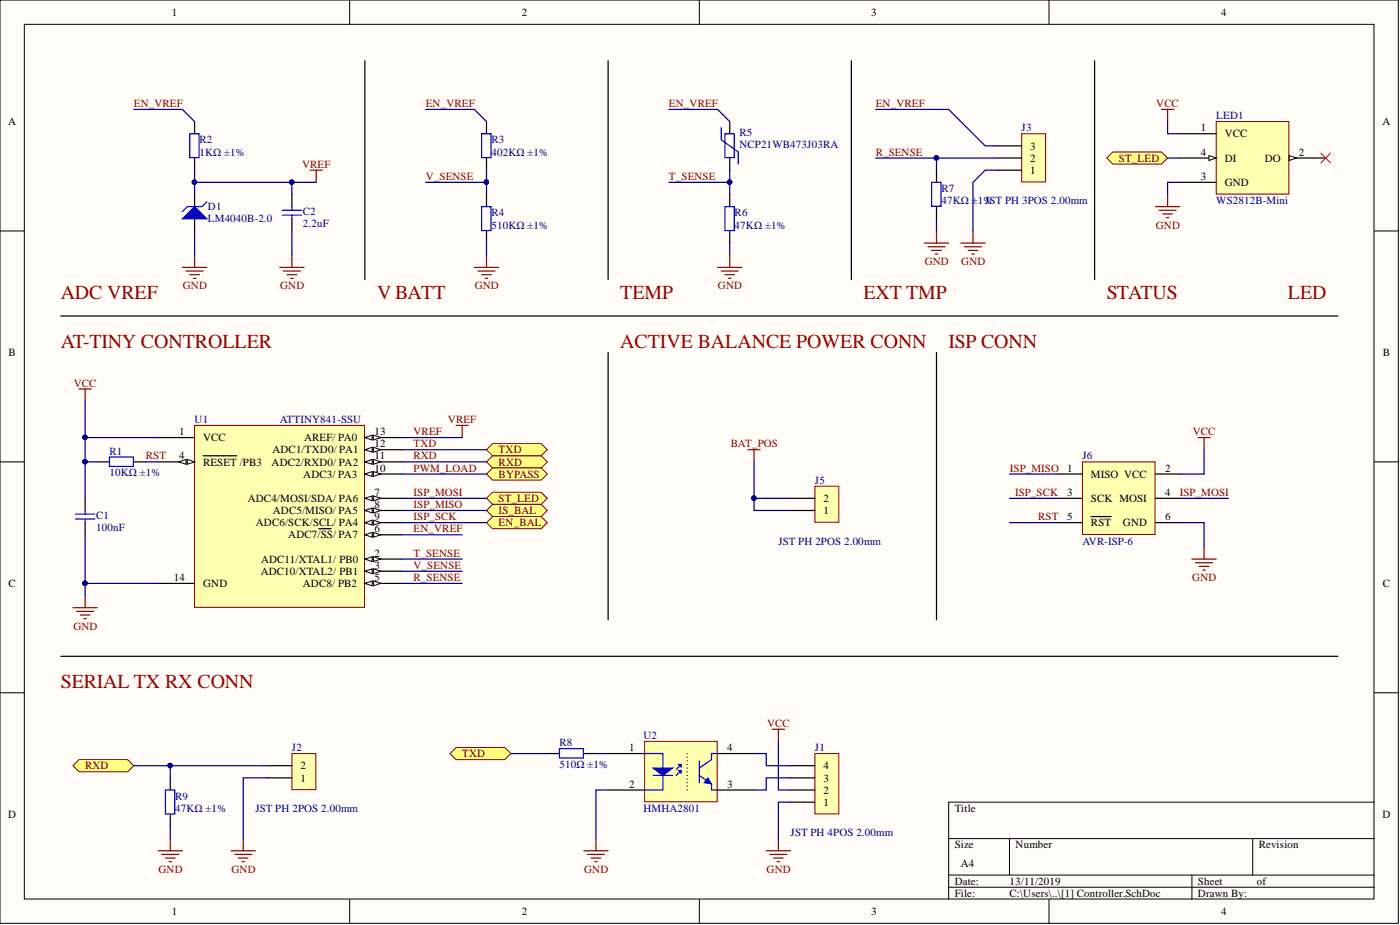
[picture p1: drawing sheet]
<svg xmlns="http://www.w3.org/2000/svg" width="292mm" height="193mm" viewBox="0 0 292 193" stroke-linecap="round" stroke-linejoin="round" font-family="sans-serif">
<defs><g id="words">
<g font-size="4.1" fill="#980000">
<text x="12.7" y="62.5">ADC VREF</text>
<text x="78.7" y="62.5">V BATT</text>
<text x="129.4" y="62.5">TEMP</text>
<text x="180.2" y="62.5">EXT TMP</text>
<text x="230.9" y="62.5">STATUS</text>
<text x="268.7" y="62.5">LED</text>
<text x="12.7" y="72.6">AT-TINY CONTROLLER</text>
<text x="129.4" y="72.6">ACTIVE BALANCE POWER CONN</text>
<text x="197.9" y="72.6">ISP CONN</text>
<text x="12.7" y="143.6">SERIAL TX RX CONN</text>
</g>
<g font-size="2.3">
<text x="35.9" y="3.3">1</text>
<text x="108.9" y="3.3">2</text>
<text x="181.8" y="3.3">3</text>
<text x="254.8" y="3.3">4</text>
<text x="1.7" y="26.1">A</text>
<text x="250.5" y="27.4">1</text>
<text x="255.5" y="28.7">VCC</text>
<text x="288.4" y="26.1">A</text>
<text x="214.9" y="33.7">2</text>
<text x="214.9" y="31.2">3</text>
<text x="250.5" y="32.5">4</text>
<text x="255.5" y="33.7">DI</text>
<text x="263.9" y="33.7">DO</text>
<text x="271" y="32.5">2</text>
<text x="214.9" y="36.3">1</text>
<text x="250.5" y="37.5">3</text>
<text x="255.5" y="38.8">GND</text>
<text x="1.8" y="74.3">B</text>
<text x="288.5" y="74.3">B</text>
<text x="37.4" y="90.8">1</text>
<text x="37.4" y="95.8">4</text>
<text x="42.4" y="92">VCC</text>
<text x="56.8" y="94.6">ADC1/TXD0/ PA1</text>
<text x="63.4" y="92">AREF/ PA0</text>
<text x="78.2" y="90.8">13</text>
<text x="78.2" y="93.3">12</text>
<text x="78.2" y="95.8">11</text>
<text x="42.4" y="97.1">RESET /PB3</text>
<text x="56.7" y="97.1">ADC2/RXD0/ PA2</text>
<text x="63.3" y="99.6">ADC3/ PA3</text>
<text x="78.2" y="98.4">10</text>
<text x="222.6" y="98.4">1</text>
<text x="227.6" y="99.6">MISO VCC</text>
<text x="243.1" y="98.4">2</text>
<text x="51.7" y="104.7">ADC4/MOSI/SDA/ PA6</text>
<text x="56.9" y="107.3">ADC5/MISO/ PA5</text>
<text x="78.2" y="103.5">7</text>
<text x="78.2" y="106">8</text>
<text x="171.8" y="107.3">1</text>
<text x="171.8" y="104.7">2</text>
<text x="222.6" y="103.5">3</text>
<text x="227.6" y="104.7">SCK MOSI</text>
<text x="243.1" y="103.5">4</text>
<text x="53.4" y="109.8">ADC6/SCK/SCL/ PA4</text>
<text x="60.1" y="112.3">ADC7/SS/ PA7</text>
<text x="78.2" y="108.5">9</text>
<text x="78.2" y="111.1">6</text>
<text x="222.6" y="108.5">5</text>
<text x="227.6" y="109.8">RST</text>
<text x="234.3" y="109.8">GND</text>
<text x="243.1" y="108.5">6</text>
<text x="54.4" y="119.9">ADC10/XTAL2/ PB1</text>
<text x="54.5" y="117.4">ADC11/XTAL1/ PB0</text>
<text x="78.2" y="116.1">2</text>
<text x="78.2" y="118.7">3</text>
<text x="1.8" y="122.5">C</text>
<text x="36.3" y="121.2">14</text>
<text x="42.4" y="122.5">GND</text>
<text x="63.2" y="122.5">ADC8/ PB2</text>
<text x="78.2" y="121.2">5</text>
<text x="288.5" y="122.5">C</text>
<text x="62.7" y="160.5">2</text>
<text x="131.3" y="156.7">1</text>
<text x="151.7" y="156.7">4</text>
<text x="171.8" y="160.5">4</text>
<text x="62.7" y="163">1</text>
<text x="131.3" y="164.3">2</text>
<text x="151.7" y="164.3">3</text>
<text x="171.8" y="165.6">2</text>
<text x="171.8" y="163">3</text>
<text x="1.7" y="170.6">D</text>
<text x="171.8" y="168.1">1</text>
<text x="199.2" y="169.4">Title</text>
<text x="288.4" y="170.6">D</text>
<text x="199.2" y="177">Size</text>
<text x="211.9" y="177">Number</text>
<text x="262.6" y="177">Revision</text>
<text x="199.2" y="184.6">Date:</text>
<text x="200.5" y="180.8">A4</text>
<text x="210.6" y="184.6">13/11/2019</text>
<text x="250" y="184.6">Sheet</text>
<text x="262.2" y="184.6">of</text>
<text x="35.9" y="190.9">1</text>
<text x="108.9" y="190.9">2</text>
<text x="181.8" y="190.9">3</text>
<text x="199.2" y="187.1">File:</text>
<text x="210.6" y="187.1">C:\Users\..\[1] Controller.SchDoc</text>
<text x="250" y="187.1">Drawn By:</text>
<text x="254.8" y="190.9">4</text>
</g>
<g font-size="2.3" fill="#800000">
<text x="27.9" y="22.3">EN_VREF</text>
<text x="88.8" y="22.3">EN_VREF</text>
<text x="139.6" y="22.3">EN_VREF</text>
<text x="182.7" y="22.3">EN_VREF</text>
<text x="241.2" y="22.3">VCC</text>
<text x="63" y="35">VREF</text>
<text x="182.7" y="32.5">R_SENSE</text>
<text x="233.5" y="33.7">ST_LED</text>
<text x="88.8" y="37.5">V_SENSE</text>
<text x="139.6" y="37.5">T_SENSE</text>
<text x="241.2" y="47.7">GND</text>
<text x="192.9" y="55.3">GND</text>
<text x="200.6" y="55.3">GND</text>
<text x="38.1" y="60.4">GND</text>
<text x="58.4" y="60.4">GND</text>
<text x="99.1" y="60.4">GND</text>
<text x="149.8" y="60.4">GND</text>
<text x="15.4" y="80.6">VCC</text>
<text x="93.5" y="88.2">VREF</text>
<text x="30.5" y="95.8">RST</text>
<text x="86.3" y="93.3">TXD</text>
<text x="86.3" y="95.8">RXD</text>
<text x="86.3" y="90.8">VREF</text>
<text x="104" y="94.6">TXD</text>
<text x="152.5" y="93.3">BAT_POS</text>
<text x="248.9" y="90.8">VCC</text>
<text x="86.3" y="98.4">PWM_LOAD</text>
<text x="104" y="97.1">RXD</text>
<text x="104" y="99.6">BYPASS</text>
<text x="210.7" y="98.4">ISP_MISO</text>
<text x="86.3" y="103.5">ISP_MOSI</text>
<text x="86.3" y="106">ISP_MISO</text>
<text x="104" y="104.7">ST_LED</text>
<text x="104" y="107.3">IS_BAL</text>
<text x="211.8" y="103.5">ISP_SCK</text>
<text x="246.1" y="103.5">ISP_MOSI</text>
<text x="86.3" y="108.5">ISP_SCK</text>
<text x="86.3" y="111.1">EN_VREF</text>
<text x="104" y="109.8">EN_BAL</text>
<text x="216.6" y="108.5">RST</text>
<text x="86.3" y="118.7">V_SENSE</text>
<text x="86.3" y="116.1">T_SENSE</text>
<text x="86.3" y="121.2">R_SENSE</text>
<text x="248.8" y="121.2">GND</text>
<text x="15.3" y="131.3">GND</text>
<text x="160" y="151.6">VCC</text>
<text x="17.8" y="160.5">RXD</text>
<text x="96.4" y="158">TXD</text>
<text x="33.1" y="182">GND</text>
<text x="48.3" y="182">GND</text>
<text x="121.9" y="182">GND</text>
<text x="160" y="182">GND</text>
</g>
<g font-size="2.3" fill="#000080">
<text x="41.6" y="29.9">R2</text>
<text x="102.5" y="29.9">R3</text>
<text x="154.3" y="28.4">R5</text>
<text x="213.2" y="27.4">J3</text>
<text x="253.8" y="24.9">LED1</text>
<text x="41.6" y="32.5">1KΩ ±1%</text>
<text x="102.5" y="32.5">402KΩ ±1%</text>
<text x="154.3" y="30.9">NCP21WB473J03RA</text>
<text x="196.4" y="40.1">R7</text>
<text x="43.4" y="43.9">D1</text>
<text x="43.4" y="46.4">LM4040B-2.0</text>
<text x="63.2" y="44.9">C2</text>
<text x="63.2" y="47.4">2.2uF</text>
<text x="102.5" y="45.1">R4</text>
<text x="102.5" y="47.7">510KΩ ±1%</text>
<text x="153.3" y="45.1">R6</text>
<text x="153.3" y="47.7">47KΩ ±1%</text>
<text x="196.4" y="42.6">47KΩ ±1%</text>
<text x="205.5" y="42.6">JST PH 3POS 2.00mm</text>
<text x="253.8" y="42.6">WS2812B-Mini</text>
<text x="40.6" y="88.2">U1</text>
<text x="58.4" y="88.2">ATTINY841-SSU</text>
<text x="22.8" y="94.8">R1</text>
<text x="225.8" y="95.8">J6</text>
<text x="22.8" y="99.4">10KΩ ±1%</text>
<text x="170" y="100.9">J5</text>
<text x="20" y="108.3">C1</text>
<text x="20" y="110.8">100nF</text>
<text x="162.4" y="113.6">JST PH 2POS 2.00mm</text>
<text x="225.8" y="113.6">AVR-ISP-6</text>
<text x="116.7" y="155.7">R8</text>
<text x="134.2" y="154.2">U2</text>
<text x="60.9" y="156.7">J2</text>
<text x="116.7" y="160.2">510Ω ±1%</text>
<text x="170" y="156.7">J1</text>
<text x="36.5" y="166.8">R9</text>
<text x="36.5" y="169.4">47KΩ ±1%</text>
<text x="53.3" y="169.4">JST PH 2POS 2.00mm</text>
<text x="134.2" y="169.4">HMHA2801</text>
<text x="164.9" y="174.4">JST PH 4POS 2.00mm</text>
</g>
</g></defs>
<g fill="#fffcf8" stroke="#000" stroke-width=".21">
<path d="M0 0h291.7v192.6h-291.7z"/>
<path d="M5.1 5.1h281.6v182.5h-281.6z"/>
</g>
<g fill="none" stroke="#000" stroke-width=".21">
<path d="M73 0v5.1M145.9 0v5.1M218.9 0v5.1M0 48.2h5.1M286.7 48.2h5.1M0 96.4h5.1M286.7 96.4h5.1M0 144.5h5.1M286.7 144.5h5.1M197.9 174.9h88.8M210.6 174.9v7.7M261.4 174.9v7.7"/>
<path d="M286.7 167.3h-88.8v20.3M73 187.6v5.1M145.9 187.6v5.1M197.9 182.6h88.8M197.9 185.1h88.8M218.9 187.6v5.1M248.7 182.6v5"/>
</g>
<path d="M40.6 88.7h35.5v38h-35.5z" fill="#ffffb0" stroke="#800000" stroke-width=".21"/>
<path d="M76.1 91.3h7.6" fill="none" stroke="#000" stroke-width=".25"/>
<path d="M76.1 91.3l1.6-.5v1z" fill="#fffcf8"/>
<path d="M76.1 91.3l1.6-.5v1z" fill="none" stroke="#000" stroke-width=".21"/>
<path d="M77.9 90.8l1.5 .5-1.5 .5z" fill="#fffcf8"/>
<path d="M77.9 90.8l1.5 .5-1.5 .5z" fill="none" stroke="#000" stroke-width=".21"/>
<path d="M76.1 93.8h7.6" fill="none" stroke="#000" stroke-width=".25"/>
<path d="M76.1 93.8l1.6-.5v1z" fill="#fffcf8"/>
<path d="M76.1 93.8l1.6-.5v1z" fill="none" stroke="#000" stroke-width=".21"/>
<path d="M77.9 93.3l1.5 .5-1.5 .5z" fill="#fffcf8"/>
<path d="M77.9 93.3l1.5 .5-1.5 .5z" fill="none" stroke="#000" stroke-width=".21"/>
<path d="M76.1 96.4h7.6" fill="none" stroke="#000" stroke-width=".25"/>
<path d="M76.1 96.4l1.6-.6v1.1z" fill="#fffcf8"/>
<path d="M76.1 96.4l1.6-.6v1.1z" fill="none" stroke="#000" stroke-width=".21"/>
<path d="M77.9 95.8l1.5 .6-1.5 .5z" fill="#fffcf8"/>
<path d="M77.9 95.8l1.5 .6-1.5 .5z" fill="none" stroke="#000" stroke-width=".21"/>
<path d="M76.1 98.9h7.6" fill="none" stroke="#000" stroke-width=".25"/>
<path d="M76.1 98.9l1.6-.5v1z" fill="#fffcf8"/>
<path d="M76.1 98.9l1.6-.5v1z" fill="none" stroke="#000" stroke-width=".21"/>
<path d="M77.9 98.4l1.5 .5-1.5 .5z" fill="#fffcf8"/>
<path d="M77.9 98.4l1.5 .5-1.5 .5z" fill="none" stroke="#000" stroke-width=".21"/>
<path d="M76.1 104h7.6" fill="none" stroke="#000" stroke-width=".25"/>
<path d="M76.1 104l1.6-.5v1z" fill="#fffcf8"/>
<path d="M76.1 104l1.6-.5v1z" fill="none" stroke="#000" stroke-width=".21"/>
<path d="M77.9 103.5l1.5 .5-1.5 .5z" fill="#fffcf8"/>
<path d="M77.9 103.5l1.5 .5-1.5 .5z" fill="none" stroke="#000" stroke-width=".21"/>
<path d="M76.1 106.5h7.6" fill="none" stroke="#000" stroke-width=".25"/>
<path d="M76.1 106.5l1.6-.5v1z" fill="#fffcf8"/>
<path d="M76.1 106.5l1.6-.5v1z" fill="none" stroke="#000" stroke-width=".21"/>
<path d="M77.9 106l1.5 .5-1.5 .5z" fill="#fffcf8"/>
<path d="M77.9 106l1.5 .5-1.5 .5z" fill="none" stroke="#000" stroke-width=".21"/>
<path d="M76.1 109h7.6" fill="none" stroke="#000" stroke-width=".25"/>
<path d="M76.1 109l1.6-.5v1z" fill="#fffcf8"/>
<path d="M76.1 109l1.6-.5v1z" fill="none" stroke="#000" stroke-width=".21"/>
<path d="M77.9 108.5l1.5 .5-1.5 .5z" fill="#fffcf8"/>
<path d="M77.9 108.5l1.5 .5-1.5 .5z" fill="none" stroke="#000" stroke-width=".21"/>
<path d="M76.1 111.6h7.6" fill="none" stroke="#000" stroke-width=".25"/>
<path d="M76.1 111.6l1.6-.5v1z" fill="#fffcf8"/>
<path d="M76.1 111.6l1.6-.5v1z" fill="none" stroke="#000" stroke-width=".21"/>
<path d="M77.9 111.1l1.5 .5-1.5 .5z" fill="#fffcf8"/>
<path d="M77.9 111.1l1.5 .5-1.5 .5z" fill="none" stroke="#000" stroke-width=".21"/>
<path d="M66.5 110.3h2.6M76.1 116.6h7.6" fill="none" stroke="#000" stroke-width=".25"/>
<path d="M76.1 116.6l1.6-.5v1z" fill="#fffcf8"/>
<path d="M76.1 116.6l1.6-.5v1z" fill="none" stroke="#000" stroke-width=".21"/>
<path d="M77.9 116.1l1.5 .5-1.5 .5z" fill="#fffcf8"/>
<path d="M77.9 116.1l1.5 .5-1.5 .5z" fill="none" stroke="#000" stroke-width=".21"/>
<path d="M76.1 119.2h7.6" fill="none" stroke="#000" stroke-width=".25"/>
<path d="M76.1 119.2l1.6-.5v1z" fill="#fffcf8"/>
<path d="M76.1 119.2l1.6-.5v1z" fill="none" stroke="#000" stroke-width=".21"/>
<path d="M77.9 118.7l1.5 .5-1.5 .5z" fill="#fffcf8"/>
<path d="M77.9 118.7l1.5 .5-1.5 .5z" fill="none" stroke="#000" stroke-width=".21"/>
<path d="M76.1 121.7h7.6" fill="none" stroke="#000" stroke-width=".25"/>
<path d="M76.1 121.7l1.6-.5v1z" fill="#fffcf8"/>
<path d="M76.1 121.7l1.6-.5v1z" fill="none" stroke="#000" stroke-width=".21"/>
<path d="M77.9 121.2l1.5 .5-1.5 .5z" fill="#fffcf8"/>
<path d="M77.9 121.2l1.5 .5-1.5 .5z" fill="none" stroke="#000" stroke-width=".21"/>
<path d="M33 91.3h7.6M33 96.4h7.6" fill="none" stroke="#000" stroke-width=".25"/>
<path d="M39.1 95.8l1.5 .6-1.5 .5z" fill="#fffcf8"/>
<path d="M39.1 95.8l1.5 .6-1.5 .5z" fill="none" stroke="#000" stroke-width=".21"/>
<path d="M37.3 96.4l1.5-.6v1.1z" fill="#fffcf8"/>
<path d="M37.3 96.4l1.5-.6v1.1z" fill="none" stroke="#000" stroke-width=".21"/>
<path d="M42.4 95.1h7M33 121.7h7.6" fill="none" stroke="#000" stroke-width=".25"/>
<path d="M134.5 154.7h15.1v12.6h-15.1z" fill="#ffffb0" stroke="#800000" stroke-width=".21"/>
<path d="M126.9 157.2h7.6" fill="none" stroke="#000" stroke-width=".25"/>
<path d="M145.9 158.7v4.6M148.4 158.5l-2.5 1.7M145.9 161.8l2.5 1.7" fill="none" stroke="#00f" stroke-width=".25"/>
<path d="M147.7 162.3l.7 1.2-1.5-.2z" fill="#00f"/>
<path d="M147.7 162.3l.7 1.2-1.5-.2z" fill="none" stroke="#00f" stroke-width=".21"/>
<path d="M126.9 164.8h7.6" fill="none" stroke="#000" stroke-width=".25"/>
<path d="M134.5 157.2h3.8v3M136.3 161.8h4" fill="none" stroke="#00f" stroke-width=".25"/>
<path d="M136.3 160.2h4l-2 1.6z" fill="#00f"/>
<path d="M136.3 160.2h4l-2 1.6zM138.3 161.8v3h-3.8" fill="none" stroke="#00f" stroke-width=".25"/>
<path d="M141.6 160.8h.5v.5z" fill="#00f"/>
<path d="M141.6 160.8h.5v.5z" fill="none" stroke="#00f" stroke-width=".25"/>
<path d="M141.6 159.5h.5v.5z" fill="#00f"/>
<g fill="none" stroke="#00f" stroke-width=".25">
<path d="M39.6 27.9h1.9v5h-1.9zM58.9 43.9h4M58.9 44.9h4M60.9 43.1v.8M60.9 44.9v.7M151.2 43.1h2v5h-2zM22.8 95.3h5v2h-5zM15.7 107.3h4.1M15.7 108.3h4.1M17.8 106.5v.8M17.8 108.3v.7M116.7 156.2h5v1.9h-5z"/>
<path d="M141.6 159.5h.5v.5zM142.1 159.5l-1 1M149.7 157.2h-1.3v1.3M34.5 164.8h2v5h-2zM142.1 160.8l-1 1M148.4 163.5v1.3h1.3"/>
</g>
<path d="M143.4 164.8v-7.6" fill="none" stroke="#000" stroke-width=".25" stroke-dasharray="0 .7"/>
<g fill="none" stroke="#000" stroke-width=".25">
<path d="M40.6 25.4v2.5M40.6 33v2.5M60.9 40.6v2.5M60.9 45.6v2.6M152.3 40.6v2.5M152.3 48.2v2.5M20.3 96.4h2.5M27.9 96.4h2.6M17.8 104v2.5M17.8 109v2.6M114.2 157.2h2.5M121.8 157.2h2.5"/>
<path d="M149.7 157.2h7.6M35.5 162.3v2.5M35.5 169.9v2.5M149.7 164.8h7.6"/>
</g>
<g fill="none" stroke="#800000" stroke-width=".25">
<path d="M64.7 35.5h2.5M66 35.5v2.5M38.1 55.8h5M38.8 56.5h3.6M39.6 57.3h2M40.3 58.1h.6M40.6 53.3v2.5M241.1 43.1h5M241.8 43.9h3.6M242.6 44.6h2M243.4 45.4h.5M243.6 40.6v2.5"/>
<path d="M16.5 81.1h2.5M17.8 81.1v2.6M95.2 88.7h2.5M96.4 88.7v2.6M15.2 126.8h5.1M16 127.5h3.5M16.7 128.3h2.1M17.5 129.1h.5M17.8 124.2v2.6M33 177.5h5.1M33.7 178.2h3.6M34.5 179h2"/>
<path d="M35.3 179.8h.5M35.5 174.9v2.6"/>
</g>
<g fill="#ffff80" stroke="#800000" stroke-width=".21">
<path d="M93.9 157.2l1.3-1.3h10.1l1.3 1.3-1.3 1.3h-10.1z" fill-rule="evenodd"/>
<path d="M101.5 93.8l1.3-1.3h10.1l1.3 1.3-1.3 1.3h-10.1z" fill-rule="evenodd"/>
<path d="M101.5 96.4l1.3-1.3h10.1l1.3 1.3-1.3 1.2h-10.1z" fill-rule="evenodd"/>
<path d="M15.2 159.7l1.3-1.2h10.1l1.3 1.2-1.3 1.3h-10.1z" fill-rule="evenodd"/>
</g>
<path d="M121.8 177.5h5.1M122.6 178.2h3.5M123.3 179h2.1M124.1 179.8h.5M124.3 174.9v2.6" fill="none" stroke="#800000" stroke-width=".25"/>
<path d="M40.6 40.6v2.5M40.6 45.6v2.6" fill="none" stroke="#000" stroke-width=".25"/>
<path d="M38.1 45.6l2.5-2.5 2.5 2.5z" fill="#00f"/>
<path d="M38.1 45.6l2.5-2.5 2.5 2.5zM43.1 42.1l-1 1h-3l-1 1" fill="none" stroke="#00f" stroke-width=".25"/>
<path d="M58.4 55.8h5M59.1 56.5h3.6M59.9 57.3h2M60.6 58.1h.6M60.9 53.3v2.5" fill="none" stroke="#800000" stroke-width=".25"/>
<path d="M101.5 98.9l1.3-1.3h10.1l1.3 1.3-1.3 1.3h-10.1z" fill-rule="evenodd" fill="#ffff80" stroke="#800000" stroke-width=".21"/>
<path d="M149.7 55.8h5.1M150.5 56.5h3.5M151.2 57.3h2.1M152 58.1h.5M152.3 53.3v2.5" fill="none" stroke="#800000" stroke-width=".25"/>
<path d="M152.3 25.4v2.5M152.3 33v2.5" fill="none" stroke="#000" stroke-width=".25"/>
<path d="M150.5 26.6v2.6l3.5 2.5v2.5M151.2 27.9h2v5h-2z" fill="none" stroke="#00f" stroke-width=".25"/>
<g fill="#ffff80" stroke="#800000" stroke-width=".21">
<path d="M101.5 104l1.3-1.3h10.1l1.3 1.3-1.3 1.2h-10.1z" fill-rule="evenodd"/>
<path d="M101.5 109l1.3-1.2h10.1l1.3 1.2-1.3 1.3h-10.1z" fill-rule="evenodd"/>
<path d="M101.5 106.5l1.3-1.3h10.1l1.3 1.3-1.3 1.3h-10.1z" fill-rule="evenodd"/>
</g>
<path d="M99 55.8h5M99.7 56.5h3.6M100.5 57.3h2M101.2 58.1h.6M101.5 53.3v2.5" fill="none" stroke="#800000" stroke-width=".25"/>
<path d="M101.5 25.4v2.5M101.5 33v2.5M101.5 40.6v2.5M101.5 48.2v2.5" fill="none" stroke="#000" stroke-width=".25"/>
<path d="M100.5 27.9h1.9v5h-1.9zM100.5 43.1h1.9v5h-1.9z" fill="none" stroke="#00f" stroke-width=".25"/>
<path d="M230.9 33l1.3-1.3h10.1l1.3 1.3-1.3 1.2h-10.1z" fill-rule="evenodd" fill="#ffff80" stroke="#800000" stroke-width=".21"/>
<path d="M76.1 12.7v45.6M126.9 12.7v45.6M177.6 12.7v45.6M228.4 12.7v45.6M195.4 35.5v2.5M195.4 43.1v2.5M12.7 65.9h266.4M126.9 73.5v55.8M12.7 136.9h266.4" fill="none" stroke="#000" stroke-width=".25"/>
<path d="M194.4 38h1.9v5h-1.9z" fill="none" stroke="#00f" stroke-width=".25"/>
<path d="M192.9 50.7h5M193.6 51.5h3.6M194.4 52.2h2M195.1 53h.5M195.4 48.2v2.5M156.1 93.8h2.5M157.3 93.8v2.6" fill="none" stroke="#800000" stroke-width=".25"/>
<path d="M253.8 25.4h15.1v15.1h-15.1z" fill="#ffffb0" stroke="#800000" stroke-width=".21"/>
<path d="M246.1 27.9h7.7M269 33h7.6" fill="none" stroke="#000" stroke-width=".25"/>
<path d="M269 32.5l1.5 .5-1.5 .5z" fill="#fffcf8"/>
<path d="M269 32.5l1.5 .5-1.5 .5z" fill="none" stroke="#000" stroke-width=".21"/>
<path d="M246.1 38h7.7M246.1 33h7.7" fill="none" stroke="#000" stroke-width=".25"/>
<path d="M252.2 32.5l1.6 .5-1.6 .5z" fill="#fffcf8"/>
<path d="M252.2 32.5l1.6 .5-1.6 .5z" fill="none" stroke="#000" stroke-width=".21"/>
<path d="M242.3 22.8h2.6M243.6 22.8v2.6" fill="none" stroke="#800000" stroke-width=".25"/>
<path d="M275.6 32l2 2M277.6 32l-2 2" fill="none" stroke="#f00" stroke-width=".21"/>
<path d="M60.9 157.2h5v7.5h-5z" fill="#ffffb0" stroke="#800000" stroke-width=".21"/>
<path d="M55.8 159.7h5.1M55.8 162.3h5.1" fill="none" stroke="#000" stroke-width=".25"/>
<path d="M200.5 50.7h5M201.2 51.5h3.6M202 52.2h2M202.8 53h.5M203 48.2v2.5M161.1 152.1h2.6M162.4 152.1v2.6M159.9 177.5h5M160.6 178.2h3.6M161.4 179h2M162.2 179.8h.5M162.4 174.9v2.6" fill="none" stroke="#800000" stroke-width=".25"/>
<path d="M170 157.2h5v12.6h-5z" fill="#ffffb0" stroke="#800000" stroke-width=".21"/>
<path d="M164.9 159.7h5.1M164.9 167.3h5.1M164.9 164.8h5.1M164.9 162.3h5.1" fill="none" stroke="#000" stroke-width=".25"/>
<path d="M170 101.4h5v7.6h-5z" fill="#ffffb0" stroke="#800000" stroke-width=".21"/>
<path d="M164.9 106.5h5.1M164.9 104h5.1" fill="none" stroke="#000" stroke-width=".25"/>
<path d="M213.2 27.9h5v10.1h-5z" fill="#ffffb0" stroke="#800000" stroke-width=".21"/>
<path d="M208.1 35.5h5.1M208.1 33h5.1M208.1 30.4h5.1" fill="none" stroke="#000" stroke-width=".25"/>
<path d="M225.8 96.4h15.2v15.1h-15.2z" fill="#ffffb0" stroke="#800000" stroke-width=".21"/>
<path d="M195.4 73.5v55.8M220.8 98.9h5M241.1 98.9h5M220.8 104h5M220.8 109h5M227.6 107.8h4.2M241.1 104h5M241.1 109h5" fill="none" stroke="#000" stroke-width=".25"/>
<path d="M250 91.3h2.5M251.2 91.3v2.5M248.7 116.6h5.1M249.4 117.4h3.6M250.2 118.2h2M251 118.9h.5M251.2 114.1v2.5M48.2 177.5h5.1M49 178.2h3.5M49.7 179h2.1M50.5 179.8h.5M50.8 174.9v2.6" fill="none" stroke="#800000" stroke-width=".25"/>
<g fill="none" stroke="#000080" stroke-width=".25">
<path d="M27.9 22.8h10.2l2.5 2.6M40.6 38h20.3v2.6M40.6 35.5v5.1M60.9 38h5.1M88.8 22.8h10.2l2.5 2.6M88.8 38h12.7v2.6M101.5 35.5v2.5M139.6 22.8h10.1l2.6 2.6M139.6 38h12.7v2.6M152.3 35.5v2.5M182.7 22.8h15.2l7.6 7.6h2.6M182.7 33h12.7"/>
<path d="M208.1 33h-12.7v2.5M208.1 35.5h-2.6l-2.5 2.5v10.2M243.6 25.4v2.5h2.5M243.6 33h2.5M246.1 38h-2.5v2.6M40.6 48.2v5.1M60.9 48.2v5.1M101.5 50.7v2.6M152.3 50.7v2.6M195.4 45.6v2.6M17.8 83.7v20.3M17.8 91.3h15.2"/>
<path d="M17.8 96.4h2.5M30.5 96.4h2.5M83.7 91.3h12.7M83.7 93.8h17.8M83.7 96.4h17.8M83.7 98.9h17.8M157.3 96.4v10.1h7.6M210.6 98.9h10.2M251.2 93.8v5.1h-5.1M17.8 111.6v12.6M83.7 104h17.8M83.7 119.2h12.7"/>
<path d="M83.7 116.6h12.7M83.7 106.5h17.8M83.7 109h17.8M83.7 111.6h12.7M157.3 104h7.6M210.6 104h10.2M210.6 109h10.2M246.1 109h5.1v5.1M246.1 104h10.2M17.8 121.7h15.2M83.7 121.7h12.7M27.9 159.7h7.6v2.6"/>
<path d="M35.5 159.7h20.3M106.6 157.2h7.6M124.3 157.2h2.6M157.3 157.2h2.6v2.5h5M162.4 154.7v10.1h2.5M35.5 172.4v2.5M55.8 162.3h-5v12.6M126.9 164.8h-2.6v10.1M164.9 167.3h-2.5v7.6M164.9 162.3h-5v2.5h-2.6"/>
</g>
<g fill="#000080" stroke="#000080" stroke-width=".21">
<circle cx="35.5" cy="159.7" r=".47"/>
<circle cx="40.6" cy="38" r=".47"/>
<circle cx="60.9" cy="38" r=".47"/>
<circle cx="17.7" cy="96.3" r=".47"/>
<circle cx="17.7" cy="91.2" r=".47"/>
<circle cx="17.7" cy="121.7" r=".47"/>
<circle cx="152.2" cy="38" r=".47"/>
<circle cx="101.5" cy="38" r=".47"/>
<circle cx="195.4" cy="32.9" r=".47"/>
<circle cx="157.3" cy="103.9" r=".47"/>
</g>
<use href="#words"/>
</svg>
